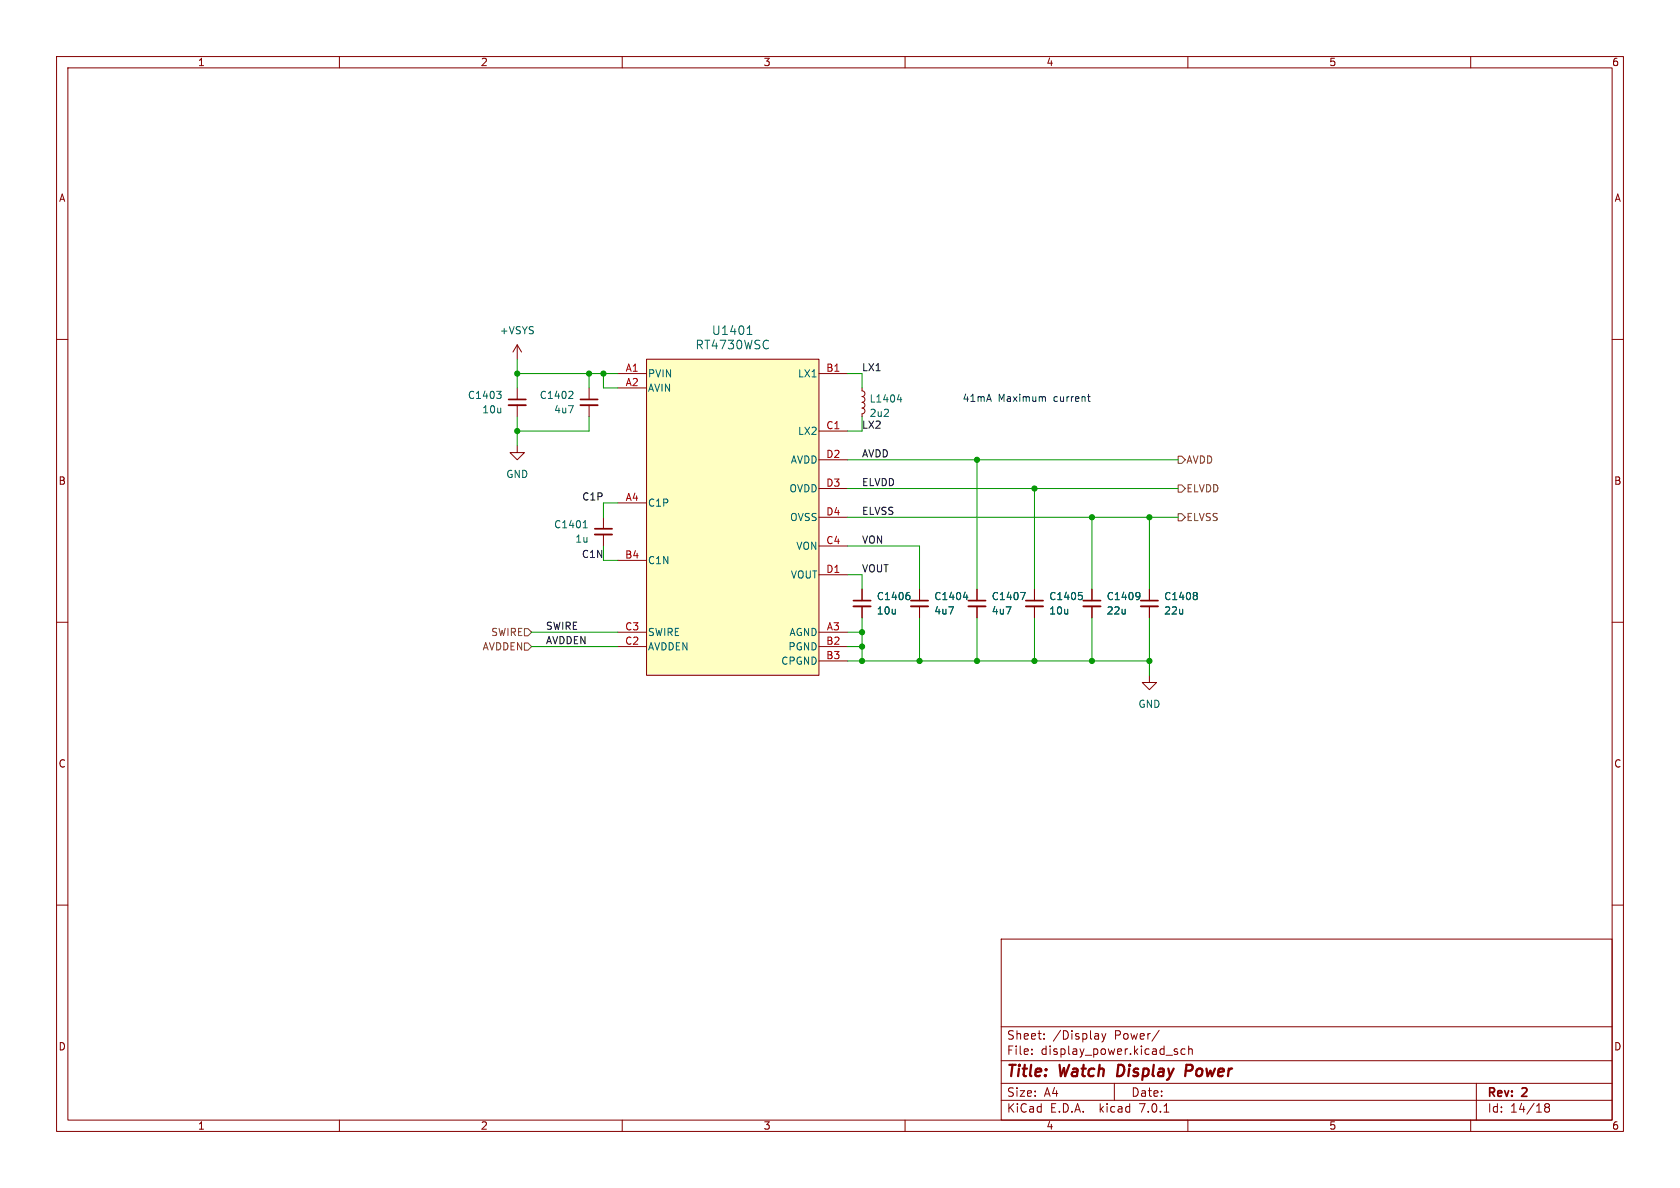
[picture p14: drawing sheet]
<svg xmlns="http://www.w3.org/2000/svg" width="297mm" height="210mm" viewBox="0 0 297 210" stroke-linecap="round" stroke-linejoin="round" font-family="sans-serif">
<defs><g id="words">
<g font-size="2.8" fill="#840000">
<text x="178" y="190.8">Title:</text>
<text x="187.4" y="190.8">Watch</text>
<text x="198.2" y="190.8">Display</text>
<text x="210.8" y="190.8">Power</text>
</g>
<g font-size="2.1" fill="#006464">
<text x="125.8" y="59.4">U1401</text>
<text x="122.9" y="61.9">RT4730WSC</text>
</g>
<g font-size="2.1" fill="#840000">
<text x="178" y="183.9">Sheet:</text>
<text x="186.2" y="183.9">/Display</text>
<text x="197" y="183.9">Power/</text>
<text x="178" y="186.6">File:</text>
<text x="184" y="186.6">display_power.kicad_sch</text>
<text x="178" y="196.8">KiCad</text>
<text x="178" y="194">Size:</text>
<text x="184.6" y="194">A4</text>
<text x="185.7" y="196.8">E.D.A.</text>
<text x="194.4" y="196.8">kicad</text>
<text x="200" y="194">Date:</text>
<text x="201.5" y="196.8">7.0.1</text>
<text x="263" y="194.2">Rev:</text>
<text x="263" y="196.8">Id:</text>
<text x="267" y="196.8">14/18</text>
<text x="269.2" y="194.2">2</text>
</g>
<g font-size="1.8" fill="#840000">
<text x="35" y="11.8">1</text>
<text x="85" y="11.8">2</text>
<text x="135" y="11.8">3</text>
<text x="185" y="11.8">4</text>
<text x="235" y="11.8">5</text>
<text x="285" y="11.8">6</text>
<text x="10.4" y="35.8">A</text>
<text x="285.4" y="35.8">A</text>
<text x="10.3" y="85.8">B</text>
<text x="285.3" y="85.8">B</text>
<text x="10.3" y="135.8">C</text>
<text x="285.3" y="135.8">C</text>
<text x="10.3" y="185.8">D</text>
<text x="285.3" y="185.8">D</text>
<text x="35" y="199.8">1</text>
<text x="85" y="199.8">2</text>
<text x="135" y="199.8">3</text>
<text x="185" y="199.8">4</text>
<text x="235" y="199.8">5</text>
<text x="285" y="199.8">6</text>
</g>
<g font-size="1.8" fill="#006464">
<text x="88.3" y="59.2">+VSYS</text>
<text x="82.7" y="70.7">C1403</text>
<text x="95.4" y="70.7">C1402</text>
<text x="114.6" y="66.9">PVIN</text>
<text x="114.6" y="69.4">AVIN</text>
<text x="141" y="66.9">LX1</text>
<text x="153.7" y="71.3">L1404</text>
<text x="85.2" y="73.2">10u</text>
<text x="97.9" y="73.2">4u7</text>
<text x="141" y="77">LX2</text>
<text x="139.7" y="82.1">AVDD</text>
<text x="89.4" y="84.6">GND</text>
<text x="114.6" y="89.7">C1P</text>
<text x="139.4" y="87.2">OVDD</text>
<text x="97.9" y="93.5">C1401</text>
<text x="139.6" y="92.3">OVSS</text>
<text x="101.6" y="96.1">1u</text>
<text x="114.6" y="99.9">C1N</text>
<text x="140.6" y="97.3">VON</text>
<text x="139.7" y="102.4">VOUT</text>
<text x="154.9" y="106.2">C1406</text>
<text x="165.1" y="106.2">C1404</text>
<text x="175.3" y="106.2">C1407</text>
<text x="185.4" y="106.2">C1405</text>
<text x="195.6" y="106.2">C1409</text>
<text x="205.7" y="106.2">C1408</text>
<text x="114.6" y="112.6">SWIRE</text>
<text x="139.4" y="112.6">AGND</text>
<text x="154.9" y="108.8">10u</text>
<text x="165.1" y="108.8">4u7</text>
<text x="175.3" y="108.8">4u7</text>
<text x="185.4" y="108.8">10u</text>
<text x="195.6" y="108.8">22u</text>
<text x="205.7" y="108.8">22u</text>
<text x="114.6" y="115.1">AVDDEN</text>
<text x="138" y="117.7">CPGND</text>
<text x="139.3" y="115.1">PGND</text>
<text x="201.2" y="125.3">GND</text>
</g>
<g font-size="1.8" fill="#a90000">
<text x="110.5" y="65.8">A1</text>
<text x="146" y="65.8">B1</text>
<text x="110.5" y="68.3">A2</text>
<text x="146" y="75.9">C1</text>
<text x="146" y="81">D2</text>
<text x="110.5" y="88.6">A4</text>
<text x="146" y="86.1">D3</text>
<text x="146" y="91.2">D4</text>
<text x="110.5" y="98.8">B4</text>
<text x="146" y="96.3">C4</text>
<text x="146" y="101.3">D1</text>
<text x="110.5" y="111.5">C3</text>
<text x="146.1" y="111.5">A3</text>
<text x="110.5" y="114">C2</text>
<text x="146" y="114">B2</text>
<text x="146" y="116.6">B3</text>
</g>
<g font-size="1.8" fill="#0f0f0f">
<text x="152.4" y="65.7">LX1</text>
<text x="152.4" y="75.9">LX2</text>
<text x="153.7" y="73.9">2u2</text>
<text x="152.4" y="80.9">AVDD</text>
<text x="102.8" y="88.6">C1P</text>
<text x="152.4" y="86">ELVDD</text>
<text x="152.4" y="91.1">ELVSS</text>
<text x="102.7" y="98.7">C1N</text>
<text x="152.4" y="96.2">VON</text>
<text x="152.4" y="101.3">VOUT</text>
<text x="96.5" y="111.4">SWIRE</text>
<text x="96.5" y="114">AVDDEN</text>
</g>
<g font-size="1.8" fill="#0000c2">
<text x="170.2" y="71.1">41mA</text>
<text x="176.5" y="71.1">Maximum</text>
<text x="186.3" y="71.1">current</text>
</g>
<g font-size="1.8" fill="#725600">
<text x="209.7" y="82.1">AVDD</text>
<text x="209.7" y="87.2">ELVDD</text>
<text x="209.7" y="92.3">ELVSS</text>
<text x="86.7" y="112.6">SWIRE</text>
<text x="85.2" y="115.1">AVDDEN</text>
</g>
</g></defs>
<g fill="none" stroke="#840000" stroke-width=".18">
<path d="M10 10h277v190h-277zM12 12h273v186h-273zM60 10v2M110 10v2M160 10v2M210 10v2M260 10v2M10 60h2M285 60h2M91.4 78.7v1.3h1.3l-1.3 1.3-1.2-1.3h1.2M91.4 61v2.5M91.4 68.6v2"/>
<path d="M91.4 71.6v2.1M91.4 61l-.7 1.2M91.4 61l.8 1.2M104.1 68.6v2M104.1 71.6v2.1M109.2 66h5.1M109.2 68.6h5.1M114.3 63.5h30.5v55.9h-30.5zM144.8 66h5.1M144.8 76.2h5.1M152.4 68.6v.5l.4 .1 .1 .4-.2 .4-.3 .1 .4 .2 .1 .3-.2 .4-.3 .1 .4 .2 .1 .3-.2 .4-.3 .1 .4 .2 .1 .4-.2 .3-.3 .2v.5M106.7 91.4v2.1"/>
<path d="M106.7 94.5v2M109.2 88.9h5.1M109.2 99.1h5.1M144.8 96.5h5.1M144.8 81.3h5.1M144.8 86.4h5.1M144.8 91.4h5.1M10 110h2M109.2 111.8h5.1M109.2 114.3h5.1M144.8 111.8h5.1M144.8 114.3h5.1"/>
<path d="M144.8 116.8h5.1M144.8 101.6h5.1M152.4 104.1v2.1M152.4 107.2v2M162.6 104.1v2.1M162.6 107.2v2M172.7 104.1v2.1M172.7 107.2v2M182.9 104.1v2.1M182.9 107.2v2M193 104.1v2.1M193 107.2v2"/>
<path d="M203.2 119.4v1.3h1.3l-1.3 1.2-1.3-1.2h1.3M203.2 104.1v2.1M203.2 107.2v2M285 110h2M10 160h2M285 160h2M177 166h108v32h-108zM60 198v2M110 198v2M160 198v2M177 194.5h108M177 191.5h108"/>
<path d="M177 187.5h108M177 181.5h108M182.4 186.3v.1M182.4 185.5v.1M184.6 183.6v.1M184.6 182.8v.1M194.8 182.7l.3 1M195.1 183.7l-.1 .4-.2 .1M195.5 182.7l-.4 1M197 191.5v3M204.9 182.1l-1.3 2M205.8 196.6h.8"/>
<path d="M207.8 185.9l.3 .1 .1 .2-.2 .2h-.3M207.8 185.4l.3 .1M209.5 185.5l-.4-.1-.3 .3v.4l.1 .2h.6M210 198v2M210.1 185.5l.3-.1 .3 .1 .1 .9M210.1 184.9v1.5M260 198v2M261 191.5v6.5M273.4 195.7l-.3 .3v.5l.3 .1 .4-.1 .1-.2v-.4l-.3-.2M273.4 195.7l-.3-.2 .3-.4 .4 .1 .1 .2-.3 .3M273.4 195.7h.2"/>
</g>
<path d="M209.6 189.3h.8M210.5 188.2h-.7l-.3 2" fill="none" stroke="#840000" stroke-width=".4"/>
<path d="M89.9 71.6h3.1M102.6 71.6h3.1M105.2 94.5h3M150.9 107.2h3M161 107.2h3.1M171.2 107.2h3M181.4 107.2h3M191.5 107.2h3.1M201.7 107.2h3" fill="none" stroke="#840000" stroke-width=".33"/>
<path d="M89.9 70.6h3.1M102.6 70.6h3.1M105.2 93.5h3M150.9 106.2h3M161 106.2h3.1M171.2 106.2h3M181.4 106.2h3M191.5 106.2h3.1M201.7 106.2h3" fill="none" stroke="#840000" stroke-width=".3"/>
<g fill="none" stroke="#006464" stroke-width=".18">
<path d="M132.1 59.1h.9M132.4 57.8l.1-.2v1.5M87.8 69.2h.8l-.4 .5M88.3 69.7l.3 .2v.3l-.3 .2M101 69.2l.3 .2-.1 .3-.7 .7h.8M158.6 70.6h.8M159.2 70.2v.9M103.1 93.3h.7M103.3 92.2l.2-.2v1.3M160.5 104.7h.3M160.6 105.2l.3 .3v.3l-.3 .2M170.3 105.6h.8"/>
<path d="M170.9 105.2v.8M180.4 104.7h.9l-.6 1.3M190.7 104.7h.6M191.1 105.2l.3 .3v.3l-.3 .2M201.3 104.7l.2 .2a1.07 1.07 0 0 1-.2 1M201.5 105.3l-.2 .2M211.4 104.7l.3 .3-.3 .3 .3 .2v.3l-.3 .2"/>
</g>
<path d="M114.3 63.5h30.5v55.9h-30.5z" fill="#ffffc2" stroke="#ffffc2" stroke-width=".18"/>
<path d="M208.3 80.6h.6l.6 .7-.6 .6h-.6zM208.3 90.8h.6l.6 .6-.6 .7h-.6zM208.3 85.7h.6l.6 .7-.6 .6h-.6zM92.7 113.7h.6l.7 .6-.7 .6h-.6zM92.7 111.1h.6l.7 .7-.7 .6h-.6z" fill="none" stroke="#725600" stroke-width=".18"/>
<path d="M184.6 70.1l.2 .2v.7M192.3 70.1h.4M192.4 69.7v1.1l.3 .2" fill="none" stroke="#0000c2" stroke-width=".18"/>
<g fill="none" stroke="#009600" stroke-width=".18">
<path d="M91.4 63.5v5.1M91.4 73.7v5M91.4 66h17.8M104.1 73.7v2.5h-12.7M104.1 66v2.6M106.7 66v2.6h2.5M149.9 66h2.5v2.6M152.4 73.7v2.5h-2.5M106.7 96.5v2.6h2.5M109.2 88.9h-2.5v2.5M149.9 81.3h58.4M149.9 86.4h58.4"/>
<path d="M149.9 91.4h58.4M149.9 96.5h12.7v7.6M172.7 81.3v22.8M182.9 86.4v17.7M193 91.4v12.7M203.2 91.4v12.7M94 114.3h15.2M94 111.8h15.2M149.9 114.3h2.5M149.9 101.6h2.5v2.5M149.9 111.8h2.5M149.9 116.8h53.3"/>
<path d="M152.4 109.2v7.6M162.6 109.2v7.6M172.7 109.2v7.6M182.9 109.2v7.6M193 109.2v7.6M203.2 109.2v10.2"/>
</g>
<g fill="#009600" stroke="#009600" stroke-width=".18">
<circle cx="172.7" cy="81.3" r=".46"/>
<circle cx="152.4" cy="111.8" r=".46"/>
<circle cx="152.4" cy="114.3" r=".46"/>
<circle cx="152.4" cy="116.8" r=".46"/>
<circle cx="91.4" cy="66" r=".46"/>
<circle cx="104.1" cy="66" r=".46"/>
<circle cx="106.7" cy="66" r=".46"/>
<circle cx="91.4" cy="76.2" r=".46"/>
<circle cx="162.6" cy="116.8" r=".46"/>
<circle cx="172.7" cy="116.8" r=".46"/>
<circle cx="193" cy="91.4" r=".46"/>
<circle cx="203.2" cy="116.8" r=".46"/>
<circle cx="203.2" cy="91.4" r=".46"/>
<circle cx="182.9" cy="86.4" r=".46"/>
<circle cx="182.9" cy="116.8" r=".46"/>
<circle cx="193" cy="116.8" r=".46"/>
</g>
<use href="#words"/>
</svg>
